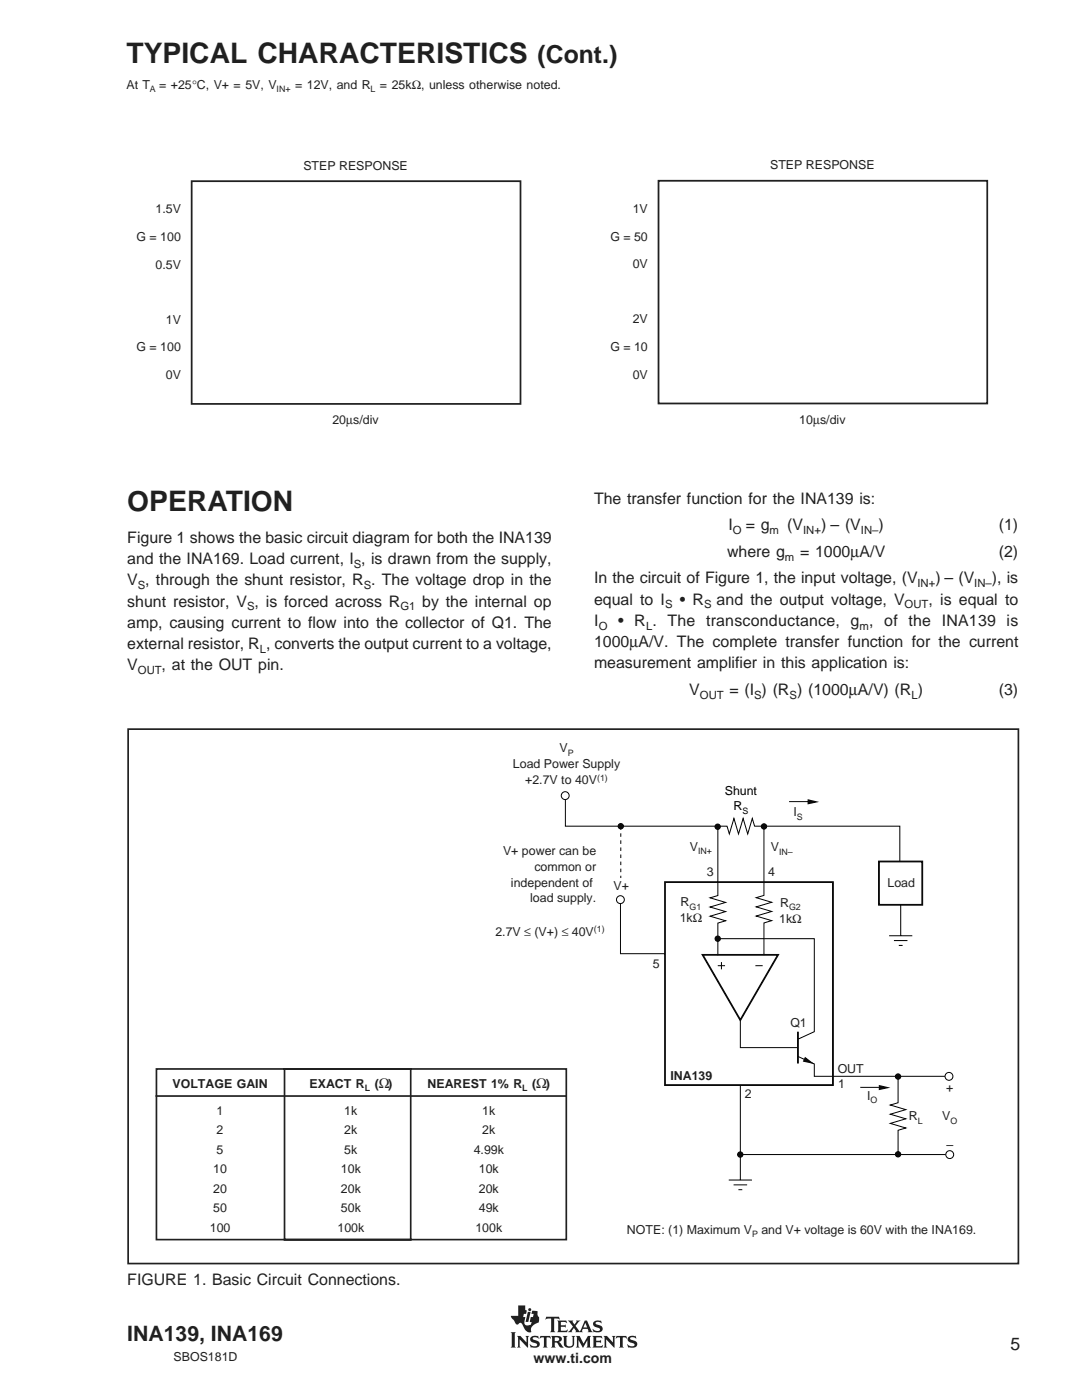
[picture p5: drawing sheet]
<svg xmlns="http://www.w3.org/2000/svg" width="216mm" height="279mm" viewBox="0 0 216 279" stroke-linecap="round" stroke-linejoin="round" font-family="sans-serif">
<defs><g id="words">
<g font-size="5.6" fill="#231f20">
<text x="25.2" y="12.5">TYPICAL CHARACTERISTICS</text>
<text x="25.4" y="102">OPERATION</text>
</g>
<text font-size="4.9" fill="#231f20" x="107.3" y="12.5">(Cont.)</text>
<text font-size="4.2" fill="#231f20" x="25.4" y="267.7">INA139, INA169</text>
<text font-size="3.5" fill="#231f20" x="201.6" y="269.3">5</text>
<g font-size="3.2" fill="#231f20">
<text x="118.5" y="100.5">The transfer function for the INA139 is:</text>
<text x="145.3" y="105.8">I</text>
<text x="148.8" y="105.8">= g</text>
<text x="157.1" y="105.8">(V</text>
<text x="163.8" y="105.8">) – (V</text>
<text x="175.3" y="105.8">)</text>
<text x="199.3" y="105.8">(1)</text>
<text x="25.4" y="108.4">Figure 1 shows the basic circuit diagram for both the INA139</text>
<text x="25.4" y="112.6">and the INA169. Load current, I , is drawn from the supply,</text>
<text x="145.1" y="111.1">where g</text>
<text x="159.6" y="111.1">= 1000µA/V</text>
<text x="199.3" y="111.1">(2)</text>
<text x="25.4" y="116.8">V , through the shunt resistor, R . The voltage drop in the</text>
<text x="118.5" y="116.4">In the circuit of Figure 1, the input voltage, (V</text>
<text x="186.6" y="116.4">) – (V</text>
<text x="197.9" y="116.4">), is</text>
<text x="25.4" y="125.3">amp, causing current to flow into the collector of Q1. The</text>
<text x="25.4" y="121.1">shunt resistor, V , is forced across R</text>
<text x="84.3" y="121.1">by the internal op</text>
<text x="118.5" y="124.9">I</text>
<text x="118.5" y="120.6">equal to I</text>
<text x="123.3" y="124.9">• R . The transconductance, g , of the INA139 is</text>
<text x="135.6" y="120.7">• R</text>
<text x="143" y="120.7">and the output voltage, V</text>
<text x="185.3" y="120.7">, is equal to</text>
<text x="25.4" y="129.5">external resistor, R , converts the output current to a voltage,</text>
<text x="118.5" y="129.1">1000µA/V. The complete transfer function for the current</text>
<text x="25.4" y="133.8">V</text>
<text x="32.3" y="133.8">, at the OUT pin.</text>
<text x="118.5" y="133.3">measurement amplifier in this application is:</text>
<text x="137.5" y="138.6">V</text>
<text x="145.5" y="138.6">= (I ) (R ) (1000µA/V) (R )</text>
<text x="199.3" y="138.6">(3)</text>
<text x="25.4" y="256.5">FIGURE 1. Basic Circuit Connections.</text>
</g>
<g font-size="2.8" fill="#231f20">
<text x="75.6" y="217.2">Ω</text>
<text x="107" y="217.2">Ω</text>
<text x="106.5" y="272">www.ti.com</text>
</g>
<g font-size="2.5" fill="#231f20">
<text x="25.2" y="17.8">At T</text>
<text x="31.7" y="17.8">= +25°C, V+ = 5V, V</text>
<text x="58.9" y="17.8">= 12V, and R</text>
<text x="75.8" y="17.8">= 25kΩ, unless otherwise noted.</text>
<text x="60.5" y="33.9">STEP RESPONSE</text>
<text x="153.7" y="33.8">STEP RESPONSE</text>
<text x="31" y="42.6">1.5V</text>
<text x="126.3" y="42.5">1V</text>
<text x="27.3" y="48.1">G = 100</text>
<text x="31" y="53.6">0.5V</text>
<text x="121.8" y="48">G = 50</text>
<text x="126.3" y="53.5">0V</text>
<text x="33.1" y="64.6">1V</text>
<text x="126.3" y="64.5">2V</text>
<text x="27.3" y="70.1">G = 100</text>
<text x="121.8" y="70.1">G = 10</text>
<text x="33.1" y="75.6">0V</text>
<text x="126.3" y="75.6">0V</text>
<text x="66.3" y="84.7">20µs/div</text>
<text x="159.5" y="84.6">10µs/div</text>
<text x="102.3" y="153.3">Load Power Supply</text>
<text x="111.6" y="150.1">V</text>
<text x="104.8" y="156.5">+2.7V to 40V</text>
<text x="158.3" y="162.9">I</text>
<text x="100.4" y="170.6">V+ power can be</text>
<text x="106.6" y="173.8">common or</text>
<text x="137.6" y="169.8">V</text>
<text x="153.8" y="169.9">V</text>
<text x="102" y="176.9">independent of</text>
<text x="122.4" y="177.6">V+</text>
<text x="141.1" y="174.9">3</text>
<text x="153.3" y="174.9">4</text>
<text x="177.1" y="177">Load</text>
<text x="105.8" y="180.1">load supply.</text>
<text x="135.6" y="184.1">1kΩ</text>
<text x="135.8" y="180.9">R</text>
<text x="155.5" y="184.1">1kΩ</text>
<text x="155.7" y="181">R</text>
<text x="98.8" y="186.7">2.7V ≤ (V+) ≤ 40V</text>
<text x="130.2" y="193.1">5</text>
<text x="157.7" y="205.1">Q1</text>
<text x="133.8" y="215.6">INA139</text>
<text x="167.2" y="214.1">OUT</text>
<text x="34.4" y="217.2">VOLTAGE GAIN</text>
<text x="61.8" y="217.2">EXACT R</text>
<text x="74.8" y="217.2">(</text>
<text x="77.5" y="217.2">)</text>
<text x="85.3" y="217.2">NEAREST 1% R</text>
<text x="106.2" y="217.2">(</text>
<text x="108.9" y="217.2">)</text>
<text x="148.6" y="219.1">2</text>
<text x="167.2" y="217.2">1</text>
<text x="173" y="219.5">I</text>
<text x="188.8" y="217.9">+</text>
<text x="43.2" y="222.5">1</text>
<text x="43.2" y="226.4">2</text>
<text x="68.7" y="222.5">1k</text>
<text x="68.7" y="226.4">2k</text>
<text x="96.2" y="222.5">1k</text>
<text x="96.2" y="226.4">2k</text>
<text x="181.3" y="223.5">R</text>
<text x="188" y="223.6">V</text>
<text x="43.2" y="230.3">5</text>
<text x="68.7" y="230.3">5k</text>
<text x="94.5" y="230.3">4.99k</text>
<text x="188.8" y="229.2">–</text>
<text x="42.5" y="234.1">10</text>
<text x="42.5" y="238">20</text>
<text x="68" y="234.1">10k</text>
<text x="68" y="238">20k</text>
<text x="95.5" y="234.1">10k</text>
<text x="95.5" y="238">20k</text>
<text x="41.9" y="245.8">100</text>
<text x="42.5" y="241.9">50</text>
<text x="67.4" y="245.8">100k</text>
<text x="68" y="241.9">50k</text>
<text x="94.9" y="245.8">100k</text>
<text x="95.5" y="241.9">49k</text>
<text x="125.1" y="246.2">NOTE: (1) Maximum V</text>
<text x="151.9" y="246.2">and V+ voltage is 60V with the INA169.</text>
<text x="34.6" y="271.6">SBOS181D</text>
</g>
<g font-size="2.5">
<text x="144.6" y="158.6">Shunt</text>
<text x="146.4" y="161.7">R</text>
</g>
<g font-size="2.3" fill="#231f20">
<text x="146.2" y="106.6">O</text>
<text x="153.5" y="106.6">m</text>
<text x="160.3" y="106.6">IN+</text>
<text x="171.8" y="106.6">IN–</text>
<text x="70.6" y="113.4">S</text>
<text x="156.6" y="111.9">m</text>
<text x="27.5" y="117.6">S</text>
<text x="72.6" y="117.6">S</text>
<text x="183" y="117.2">IN+</text>
<text x="194.4" y="117.2">IN–</text>
<text x="49.3" y="121.8">S</text>
<text x="79.9" y="121.8">G1</text>
<text x="119.5" y="125.6">O</text>
<text x="128.9" y="125.6">L</text>
<text x="132.7" y="121.4">S</text>
<text x="140.5" y="121.4">S</text>
<text x="171.5" y="125.6">m</text>
<text x="180.5" y="121.4">OUT</text>
<text x="51.8" y="130.3">L</text>
<text x="27.5" y="134.5">OUT</text>
<text x="139.7" y="139.4">OUT</text>
<text x="150.5" y="139.4">S</text>
<text x="157.6" y="139.4">S</text>
<text x="181.9" y="139.4">L</text>
</g>
<g font-size="1.8" fill="#231f20">
<text x="29.9" y="18.4">A</text>
<text x="55.2" y="18.4">IN+</text>
<text x="74" y="18.4">L</text>
<text x="113.3" y="150.8">P</text>
<text x="119.1" y="155.8">(1)</text>
<text x="159" y="163.6">S</text>
<text x="139.3" y="170.5">IN+</text>
<text x="155.5" y="170.6">IN–</text>
<text x="137.6" y="181.6">G1</text>
<text x="157.5" y="181.7">G2</text>
<text x="118.5" y="186">(1)</text>
<text x="72.8" y="217.8">L</text>
<text x="104.2" y="217.8">L</text>
<text x="173.7" y="220.2">O</text>
<text x="183.1" y="224.2">L</text>
<text x="189.7" y="224.3">O</text>
<text x="150.1" y="246.9">P</text>
</g>
<text font-size="1.8" x="148.1" y="162.4">S</text>
</g></defs>
<g fill="#231f20">
<path d="M103.4 260.5h1.4v.9l.3 .1-.1 .7h-.5l-.1 .6h.4l-.2 1a.56 .56 0 0 0 .5 .7l.8-.1 .2-.6h-.4l.2-1h.4l.2-.6h-.5l.2-.6 1.1 .1-.1 .7 .4 .4v.7a.5 .5 0 0 1-.6 .6l-1 .8v.7a.2 .2 0 0 1 0 .2 .2 .2 0 0 1-.2 .1 2 2 0 0 1-1.6-1.6 .44 .44 0 0 0-.4-.3 .44 .44 0 0 0-.4 .3h-.3l-.2-.1-.9-1.3-.1-.3h1.5z" fill-rule="evenodd"/>
<path d="M105.3 261.8h.6l-.5 2h-.5z" fill-rule="evenodd"/>
<path d="M118.5 263.8l.4-.2 1-.1 .2 .6-.6-.3-.6 .1a.34 .34 0 0 0 0 .4 .34 .34 0 0 0 .4 .1 .77 .77 0 0 1 .9 .4 .77 .77 0 0 1-.2 .9l-.5 .2h-1l-.3-.7 .6 .4h.5a.36 .36 0 0 0 .4-.4 .36 .36 0 0 0-.5-.2 .75 .75 0 0 1-.7-.4 .75 .75 0 0 1 0-.8z" fill-rule="evenodd"/>
<path d="M111.2 263.5h1.8l.1 .6-.4-.3-.8 .1v.6h.8l.2-.2v.7l-.3-.2h-.7v.7l1 .1 .3-.3-.1 .6h-1.9l.2-.4v-1.6z" fill-rule="evenodd"/>
<path d="M109 262.8h2.5l.2 .6-.5-.3-.6 .1v2.4l.2 .3h-1l.2-.3v-2.4l-.7-.1-.4 .3z" fill-rule="evenodd"/>
<path d="M113.3 263.5h1.1l-.1 .3 .3 .5 .5-.6-.2-.2h.9l-1 1.1 .9 1.1 1-2.2h.4l.9 2.1 .3 .3h-1l.1-.2-.1-.5h-1l-.2 .5 .2 .2h-1.5l.1-.3-.4-.6-.4 .7 .1 .2h-.9l1-1.2z" fill-rule="evenodd"/>
<circle cx="105.7" cy="261.4" r=".31"/>
</g>
<path d="M116.8 264l.4 .9h-.8z" fill="#fff"/>
<g fill="#231f20">
<path d="M101.9 265.9h1l-.2 .2v2.6l.2 .2h-1l.2-.2v-2.6z" fill-rule="evenodd"/>
<path d="M103.2 266.6h.6l1.3 1.3-.1-1-.2-.3h.8l-.2 .3v2.1l-1.7-1.7v1.4l.2 .2h-.7l.2-.2v-1.8z" fill-rule="evenodd"/>
<path d="M112.3 266.6h.9l-.2 .3v1.4l.2 .3 .3 .1 .5-.1 .3-.3v-1.4l-.2-.3h.7l-.2 .3v1.3a1.05 1.05 0 0 1-1.1 .8 1.05 1.05 0 0 1-1-.8v-1.3z" fill-rule="evenodd"/>
<path d="M107.8 266.6h2l.1 .6-.4-.3-.4 .1v1.7l.2 .2h-1l.2-.3v-1.6l-.5-.1-.3 .3z" fill-rule="evenodd"/>
<path d="M106 266.8l.4-.2h1l.1 .5-.8-.2a.28 .28 0 0 0-.4 .1 .28 .28 0 0 0 .3 .4 .94 .94 0 0 1 1.1 1.1l-.6 .4-1.2 .1-.2-.7 .8 .4 .6-.1a.65 .65 0 0 0-.8-.7 .63 .63 0 0 1-.5-.4 .63 .63 0 0 1 .2-.7z" fill-rule="evenodd"/>
<path d="M114.9 266.6h.8l.7 1.5 .9-1.5h.6l-.2 .3v1.8l.3 .2h-1l.2-.2v-1.2l-.9 1.5-.9-1.6v1.2l.2 .3h-.7l.2-.3v-1.6z" fill-rule="evenodd"/>
<path d="M120.4 266.6h.7l1.2 1.3v-1l-.2-.3h.7l-.2 .3v2.1l-1.6-1.7v1.4l.2 .2h-.8l.2-.2v-1.8z" fill-rule="evenodd"/>
<path d="M118.2 266.6h1.8l.2 .6-.5-.3-.7 .1v.6h.7l.2-.2v.6l-.2-.1h-.7v.7l.9 .1 .4-.3-.1 .5h-2l.2-.2v-1.8z" fill-rule="evenodd"/>
<path d="M123 266.6h2l.1 .6-.3-.3-.5 .1v1.7l.2 .2h-1l.2-.2v-1.7l-.4-.1-.5 .3z" fill-rule="evenodd"/>
<path d="M125.4 266.8a1.44 1.44 0 0 1 1.3-.1l.1-.1 .2 .5-.4-.2a.51 .51 0 0 0-.8 .3l.1 .1a1.26 1.26 0 0 1 1.3 .9l-.3 .6-.6 .2h-.9l-.3-.7 .8 .4 .7-.1a.38 .38 0 0 0-.1-.5 .38 .38 0 0 0-.4-.1 .72 .72 0 0 1-.8-.3 .72 .72 0 0 1 .1-.9z" fill-rule="evenodd"/>
<path d="M110 266.6h1.3a.62 .62 0 0 1 .8 .5 .62 .62 0 0 1-.6 .7l1 1-.2 .2a1.03 1.03 0 0 1-1.1-.9l-.5-.2v.8l.2 .2h-.9l.2-.3v-1.6z" fill-rule="evenodd"/>
</g>
<path d="M110.7 266.9h.4a.39 .39 0 0 1 .5 .3 .39 .39 0 0 1-.4 .4h-.5z" fill-rule="evenodd" fill="#fff"/>
<path d="M38.2 36.2h65.7v44.4h-65.7zM131.4 36.1h65.6v44.4h-65.6z" fill="none" stroke="#231f20" stroke-width=".35"/>
<path d="M25.6 145.5h177.6v106.7h-177.6zM31 218.7h82M31.2 213.3h81.8v34.1h-81.8zM56.8 213.3h25.2v34.1h-25.2z" fill="none" stroke="#231f20" stroke-width=".34"/>
<g fill="none" stroke="#000" stroke-width=".2">
<path d="M112.8 159.6v5.3h32.3l.4 1.5 .9-3.1 1 3.1 .9-3.1 .9 3.1 .9-3.1 .5 1.6h28.9v7M143.2 164.9v13.8l-1.5 .5 3.1 .9-3.1 .9 3.1 .9-3.1 .9 3.1 1-1.6 .4v6.5M152.4 164.9v13.8l-1.5 .5 3.1 .9-3.1 .9 3.1 .9-3.1 .9 3.1 .9-1.6 .5v6.4M123.8 180.3v10h8.8M143.2 187.3h19.3v18.6l-3.3 1.5M143.2 192.7h1.5M144 192v1.5M150.7 192.7h1.5M177.4 186.8h4.6M178.4 187.7h2.7M179.3 188.7h.8M179.7 180.6v6.2"/>
<path d="M147.7 203.6v5.5h11.5M147.7 216.6v18.9M159.2 210.8l3.3 1.5v2.5h26M179.2 214.8v5.3l-1.5 .4 3 1-3 .9 3 .9-3 .9 3 .9-1.5 .5v4.8M145.4 235.5h4.6M146.4 236.5h2.7M147.3 237.4h.8M147.7 230.4h41"/>
<circle cx="112.8" cy="158.8" r=".79"/>
<circle cx="123.8" cy="179.5" r=".79"/>
<circle cx="189.4" cy="214.8" r=".79"/>
<circle cx="189.5" cy="230.4" r=".79"/>
</g>
<g fill="#000" stroke="#000" stroke-width=".2">
<path d="M157.5 160h4.2zM171.7 217h4.2z"/>
<circle cx="123.9" cy="164.9" r=".53"/>
<circle cx="143.2" cy="165" r=".53"/>
<circle cx="152.4" cy="164.9" r=".53"/>
<circle cx="143.2" cy="187.3" r=".53"/>
<circle cx="179.2" cy="214.8" r=".53"/>
<circle cx="147.7" cy="230.4" r=".53"/>
<circle cx="179.2" cy="230.4" r=".53"/>
</g>
<path d="M132.7 176h33.5v40.6h-33.5zM175.4 171.9h8.6v8.7h-8.6zM140.2 190.6h15l-7.5 13zM159.2 205.9v6.3" fill="none" stroke="#000" stroke-width=".35"/>
<path d="M161.2 159.5l2.3 .5-2.4 .5zM160.6 210.9l1.9 1.5-2.3-.5zM175.4 216.5l2.3 .6-2.4 .5z" fill="#000"/>
<path d="M123.9 164.9v10.3" fill="none" stroke="#000" stroke-width=".2" stroke-dasharray=".7 .7" stroke-linecap="butt"/>
<use href="#words"/>
</svg>
